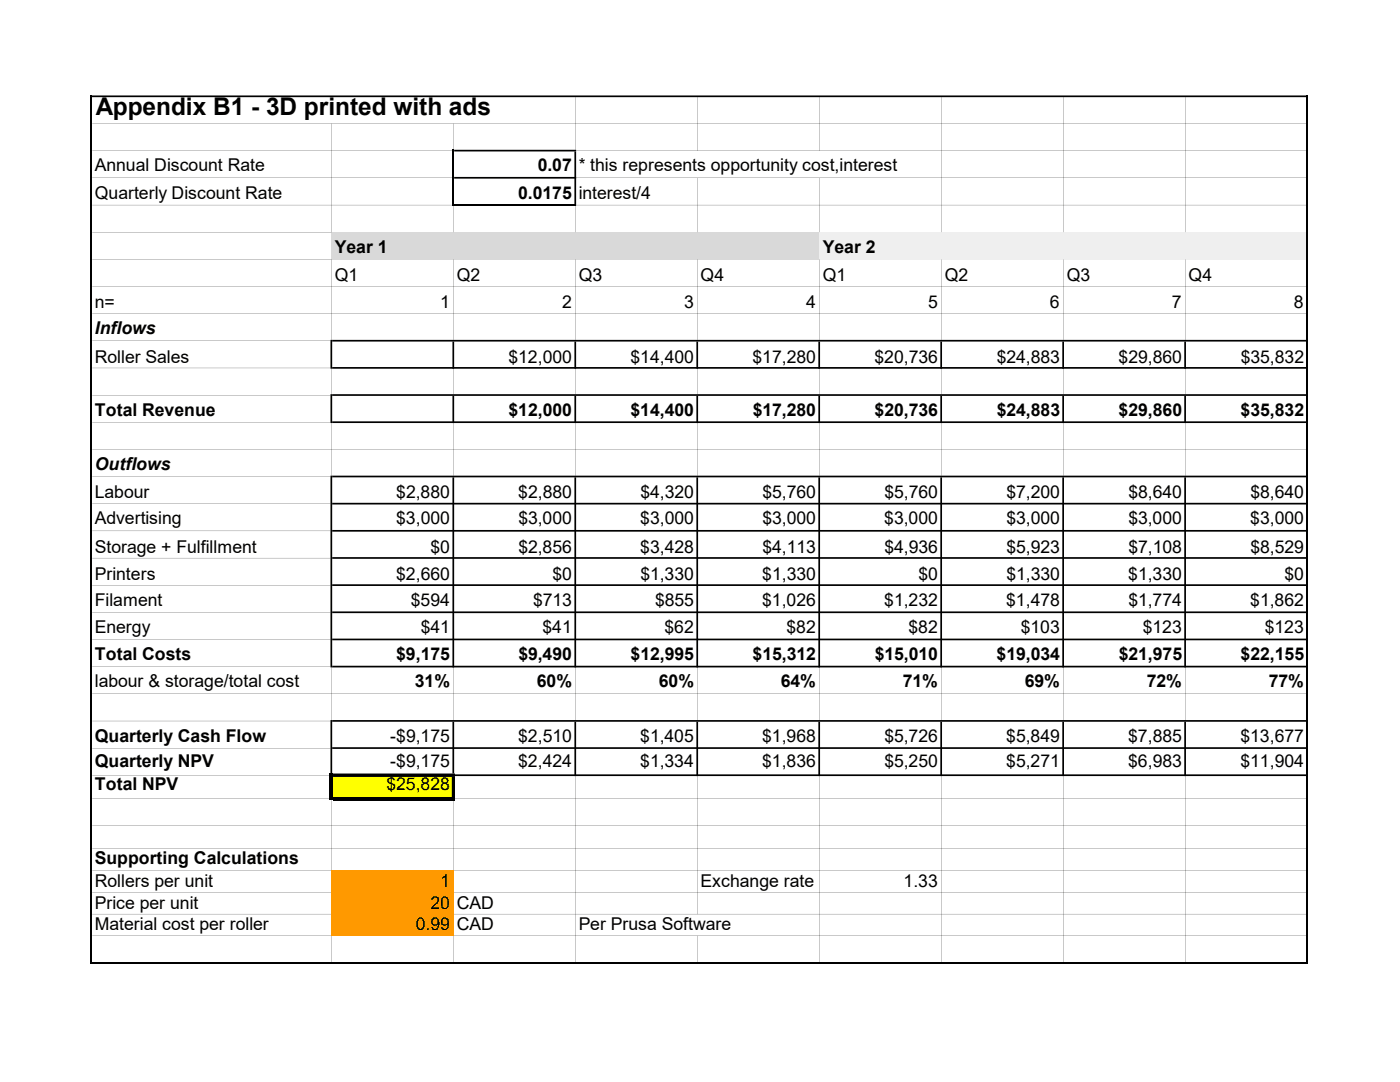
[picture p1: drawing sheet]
<svg xmlns="http://www.w3.org/2000/svg" width="279mm" height="216mm" viewBox="0 0 279 216" stroke-linecap="round" stroke-linejoin="round" font-family="sans-serif">
<defs><g id="words">
<text font-size="4.9" x="19.1" y="22.9">Appendix B1 - 3D printed with ads</text>
<g font-size="3.5">
<text x="18.9" y="34.2">Annual Discount Rate</text>
<text x="107.3" y="34.2">0.07</text>
<text x="115.5" y="34.2">* this represents opportunity cost,interest</text>
<text x="18.9" y="39.6">Quarterly Discount Rate</text>
<text x="103.4" y="39.6">0.0175</text>
<text x="115.5" y="39.6">interest/4</text>
<text x="66.8" y="50.5">Year 1</text>
<text x="164.2" y="50.5">Year 2</text>
<text x="66.8" y="56.1">Q1</text>
<text x="91.2" y="56.1">Q2</text>
<text x="115.5" y="56.1">Q3</text>
<text x="139.8" y="56.1">Q4</text>
<text x="164.2" y="56.1">Q1</text>
<text x="188.5" y="56.1">Q2</text>
<text x="212.9" y="56.1">Q3</text>
<text x="237.2" y="56.1">Q4</text>
<text x="18.9" y="61.5">n=</text>
<text x="87.9" y="61.5">1</text>
<text x="112.2" y="61.5">2</text>
<text x="136.5" y="61.5">3</text>
<text x="160.9" y="61.5">4</text>
<text x="185.2" y="61.5">5</text>
<text x="209.5" y="61.5">6</text>
<text x="233.9" y="61.5">7</text>
<text x="258.2" y="61.5">8</text>
<text x="18.9" y="66.7">Inflows</text>
<text x="18.9" y="72.3">Roller Sales</text>
<text x="101.5" y="72.3">$12,000</text>
<text x="125.9" y="72.3">$14,400</text>
<text x="150.2" y="72.3">$17,280</text>
<text x="174.5" y="72.3">$20,736</text>
<text x="198.9" y="72.3">$24,883</text>
<text x="223.2" y="72.3">$29,860</text>
<text x="247.6" y="72.3">$35,832</text>
<text x="18.9" y="83">Total Revenue</text>
<text x="101.5" y="83">$12,000</text>
<text x="125.8" y="83">$14,400</text>
<text x="150.2" y="83">$17,280</text>
<text x="174.5" y="83">$20,736</text>
<text x="198.9" y="83">$24,883</text>
<text x="223.2" y="83">$29,860</text>
<text x="247.6" y="83">$35,832</text>
<text x="18.9" y="93.8">Outflows</text>
<text x="18.9" y="99.4">Labour</text>
<text x="79.1" y="99.4">$2,880</text>
<text x="103.4" y="99.4">$2,880</text>
<text x="127.8" y="99.4">$4,320</text>
<text x="152.1" y="99.4">$5,760</text>
<text x="176.5" y="99.4">$5,760</text>
<text x="200.8" y="99.4">$7,200</text>
<text x="225.2" y="99.4">$8,640</text>
<text x="249.5" y="99.4">$8,640</text>
<text x="18.9" y="104.6">Advertising</text>
<text x="79.1" y="104.6">$3,000</text>
<text x="103.4" y="104.6">$3,000</text>
<text x="127.8" y="104.6">$3,000</text>
<text x="152.1" y="104.6">$3,000</text>
<text x="176.5" y="104.6">$3,000</text>
<text x="200.8" y="104.6">$3,000</text>
<text x="225.2" y="104.6">$3,000</text>
<text x="249.5" y="104.6">$3,000</text>
<text x="18.9" y="110.3">Storage + Fulfillment</text>
<text x="85.9" y="110.3">$0</text>
<text x="103.4" y="110.3">$2,856</text>
<text x="127.8" y="110.3">$3,428</text>
<text x="152.2" y="110.3">$4,113</text>
<text x="176.5" y="110.3">$4,936</text>
<text x="200.9" y="110.3">$5,923</text>
<text x="225.2" y="110.3">$7,108</text>
<text x="249.6" y="110.3">$8,529</text>
<text x="18.9" y="115.7">Printers</text>
<text x="79.1" y="115.7">$2,660</text>
<text x="110.2" y="115.7">$0</text>
<text x="127.8" y="115.7">$1,330</text>
<text x="152.1" y="115.7">$1,330</text>
<text x="183.3" y="115.7">$0</text>
<text x="200.8" y="115.7">$1,330</text>
<text x="225.2" y="115.7">$1,330</text>
<text x="256.4" y="115.7">$0</text>
<text x="18.9" y="120.9">Filament</text>
<text x="82" y="120.9">$594</text>
<text x="106.4" y="120.9">$713</text>
<text x="130.7" y="120.9">$855</text>
<text x="152.1" y="120.9">$1,026</text>
<text x="176.5" y="120.9">$1,232</text>
<text x="200.8" y="120.9">$1,478</text>
<text x="225.2" y="120.9">$1,774</text>
<text x="249.5" y="120.9">$1,862</text>
<text x="18.9" y="126.3">Energy</text>
<text x="18.9" y="131.7">Total Costs</text>
<text x="79.1" y="131.7">$9,175</text>
<text x="84" y="126.3">$41</text>
<text x="103.4" y="131.7">$9,490</text>
<text x="108.3" y="126.3">$41</text>
<text x="125.8" y="131.7">$12,995</text>
<text x="132.6" y="126.3">$62</text>
<text x="150.2" y="131.7">$15,312</text>
<text x="157" y="126.3">$82</text>
<text x="174.6" y="131.7">$15,010</text>
<text x="181.3" y="126.3">$82</text>
<text x="198.9" y="131.7">$19,034</text>
<text x="203.7" y="126.3">$103</text>
<text x="223.3" y="131.7">$21,975</text>
<text x="228.1" y="126.3">$123</text>
<text x="247.6" y="131.7">$22,155</text>
<text x="252.4" y="126.3">$123</text>
<text x="18.9" y="137.2">labour &amp; storage/total cost</text>
<text x="82.8" y="137.2">31%</text>
<text x="107.2" y="137.2">60%</text>
<text x="131.5" y="137.2">60%</text>
<text x="155.8" y="137.2">64%</text>
<text x="180.2" y="137.2">71%</text>
<text x="204.5" y="137.2">69%</text>
<text x="228.9" y="137.2">72%</text>
<text x="253.2" y="137.2">77%</text>
<text x="18.9" y="148">Quarterly Cash Flow</text>
<text x="77.9" y="148">-$9,175</text>
<text x="103.4" y="148">$2,510</text>
<text x="127.8" y="148">$1,405</text>
<text x="152.1" y="148">$1,968</text>
<text x="176.5" y="148">$5,726</text>
<text x="200.8" y="148">$5,849</text>
<text x="225.2" y="148">$7,885</text>
<text x="247.6" y="148">$13,677</text>
<text x="18.9" y="153.1">Quarterly NPV</text>
<text x="77.9" y="153.1">-$9,175</text>
<text x="103.4" y="153.1">$2,424</text>
<text x="127.8" y="153.1">$1,334</text>
<text x="152.1" y="153.1">$1,836</text>
<text x="176.5" y="153.1">$5,250</text>
<text x="200.8" y="153.1">$5,271</text>
<text x="225.2" y="153.1">$6,983</text>
<text x="247.6" y="153.1">$11,904</text>
<text x="18.9" y="157.7">Total NPV</text>
<text x="77.1" y="157.7">$25,828</text>
<text x="18.9" y="172.5">Supporting Calculations</text>
<text x="18.9" y="177">Rollers per unit</text>
<text x="87.8" y="177">1</text>
<text x="139.8" y="177">Exchange rate</text>
<text x="180.3" y="177">1.33</text>
<text x="18.9" y="181.3">Price per unit</text>
<text x="18.9" y="185.6">Material cost per roller</text>
<text x="83" y="185.6">0.99</text>
<text x="85.9" y="181.3">20</text>
<text x="91.1" y="181.3">CAD</text>
<text x="91.1" y="185.6">CAD</text>
<text x="115.5" y="185.6">Per Prusa Software</text>
</g>
</g></defs>
<path d="M66.1 46.3h97.4v5.5h-97.4z" fill="#d9d9d9"/>
<path d="M163.5 46.3h97.2v5.5h-97.2z" fill="#efefef"/>
<path d="M66.1 154.7h24.4v4.7h-24.4z" fill="#ff0"/>
<path d="M66.1 173.7h24.4v13h-24.4z" fill="#f90"/>
<g fill="#000">
<path d="M114.8 19.4l.1 10.5zM18.4 35.5h71.9zM90.6 35.3h24.4v.3h-24.4zM139.1 19.4l.1 10.7zM163.5 19.4v10.7zM18.4 40.9h71.9z" fill-rule="evenodd"/>
<path d="M18.4 30.1h71.9zM90.5 24.7v5.2zM90.6 29.9h24.4v.3h-24.4z" fill-rule="evenodd"/>
<path d="M66.1 24.7l.1 21.6zM90.5 41.1v5.2zM114.8 41.1l.1 5.2zM139.1 35.5l.1 10.8zM163.5 35.5v10.8zM187.8 19.4l.1 26.9zM212.2 19.4v26.9zM236.5 19.4l.1 26.9zM260.9 19.4v26.9zM18.4 51.7l47.7 .1zM18.4 68h47.6z" fill-rule="evenodd"/>
<path d="M114.6 30.2h.4v10.9h-.4zM18.4 46.3l47.7 .1z" fill-rule="evenodd"/>
<path d="M66.1 51.8l.1 16zM90.5 51.8v16zM114.8 51.8l.1 16zM139.1 51.8l.1 16zM163.5 51.8v16zM187.8 51.8l.1 16zM212.2 51.8v16zM236.5 51.8l.1 16zM260.9 51.8v16zM18.4 73.4h47.6z" fill-rule="evenodd"/>
<path d="M66 67.8h.3v5.8h-.3zM90.3 68.2h.3v5.4h-.3zM114.6 68.2h.4v5.4h-.4zM139 68.2h.3v5.4h-.3zM163.3 68.2h.4v5.4h-.4zM187.7 68.2h.3v5.4h-.3zM212 68.2h.3v5.4h-.3zM236.3 68.2h.4v5.4h-.4zM260.7 68.2h.3v5.4h-.3zM18.4 78.8l47.6 .1z" fill-rule="evenodd"/>
<path d="M66 78.7h.3v5.7h-.3zM90.3 79h.3v5.4h-.3zM114.6 79h.4v5.4h-.4zM139 79h.3v5.4h-.3zM163.3 79h.4v5.4h-.4zM187.7 79h.3v5.4h-.3zM212 79h.3v5.4h-.3zM236.3 79h.4v5.4h-.4zM260.7 79h.3v5.4h-.3zM18.4 95.1h47.6z" fill-rule="evenodd"/>
<path d="M66.1 73.6l.1 5.1zM90.5 73.6v5.1zM114.8 73.6l.1 5.1zM139.1 73.6l.1 5.1zM163.5 73.6v5.1zM187.8 73.6l.1 5.1zM212.2 73.6v5.1zM236.5 73.6l.1 5.1zM260.9 73.6v5.1zM18.4 84.2l47.6 .1z" fill-rule="evenodd"/>
<path d="M66 94.9h.3v38.3h-.3zM90.3 95.2h.3v38h-.3zM114.6 95.2h.4v38h-.4zM139 95.2h.3v38h-.3zM163.3 95.2h.4v38h-.4zM187.7 95.2h.3v38h-.3zM212 95.2h.3v38h-.3zM236.3 95.2h.4v38h-.4zM260.7 95.2h.3v38h-.3zM18.4 143.8l47.6 .1z" fill-rule="evenodd"/>
<path d="M66.1 84.4l.1 10.5zM90.5 84.4v10.5zM114.8 84.4l.1 10.5zM139.1 84.4l.1 10.5zM163.5 84.4v10.5zM187.8 84.4l.1 10.5zM212.2 84.4v10.5zM236.5 84.4l.1 10.5zM260.9 84.4v10.5zM18.4 100.5h47.6zM18.4 105.9l47.6 .1zM18.4 111.3l47.6 .1zM18.4 116.8h47.6zM18.4 122.2h47.6zM18.4 127.6h47.6zM18.4 133l47.6 .1z" fill-rule="evenodd"/>
<path d="M66.1 133.2l.1 10.5zM90.5 133.2v10.5zM114.8 133.2l.1 10.5zM139.1 133.2l.1 10.5zM163.5 133.2v10.5zM187.8 133.2l.1 10.5zM212.2 133.2v10.5zM236.5 133.2l.1 10.5zM260.9 133.2v10.5zM18.4 149.3h47.6zM18.4 154.7h47.4z" fill-rule="evenodd"/>
<path d="M66 143.7h.3v10.6h-.3zM66.5 154.3h24.3v.7h-24.3z" fill-rule="evenodd"/>
<path d="M66.1 159.7l.1 14zM90.5 159.7v14zM18.4 178.1h47.7zM18.4 182.4h47.7zM18.4 186.7h47.7zM139.1 154.9l.1 27.5zM18.4 192.1l47.7 .1z" fill-rule="evenodd"/>
<path d="M90.1 155h.7v4.7h-.7zM18.4 173.7l47.7 .1z" fill-rule="evenodd"/>
<path d="M90.3 144h.3v10.3h-.3zM114.6 144h.4v10.9h-.4zM139 144h.3v10.9h-.3zM163.3 144h.4v10.9h-.4zM187.7 144h.3v10.9h-.3zM212 144h.3v10.9h-.3zM236.3 144h.4v10.9h-.4zM260.7 144h.3v10.9h-.3zM18.4 159.3l47.4 .1z" fill-rule="evenodd"/>
<path d="M90.8 154.5h170.2v.4h-170.2zM90.8 159.3l170.1 .1zM18.4 164.8h242.5zM18.4 169.2l242.5 .1zM90.5 173.7l170.4 .1zM90.5 178.1h170.4zM90.5 182.4h170.4zM90.5 186.7h170.4zM90.5 192.1l170.4 .1zM18.1 19h242.9v.4h-242.9z" fill-rule="evenodd"/>
<path d="M66.1 186.7l.1 5.4zM90.5 186.7v5.4zM114.8 154.9l.1 37.3zM139.1 186.7l.1 5.5zM163.5 154.9v37.3zM187.8 154.9l.1 37.3zM212.2 154.9v37.3zM236.5 154.9l.1 37.3zM260.9 154.9v37.3zM18.4 24.6l242.5 .1zM115 30.1h145.9zM115 35.5h145.9zM115 40.9h145.9zM18.4 57.1l242.5 .1zM18.4 62.6h242.5zM66.3 67.8h194.7v.4h-194.7zM66.3 73.2h194.7v.4h-194.7zM66.3 78.7h194.7v.3h-194.7zM66.3 84.1h194.7v.3h-194.7zM18.4 89.7h242.5zM66.3 94.9h194.7v.3h-194.7zM66.3 100.3h194.7v.4h-194.7zM66.3 105.7h194.7v.4h-194.7zM66.3 111.2h194.7v.3h-194.7zM66.3 116.6h194.7v.3h-194.7zM66.3 122h194.7v.3h-194.7zM66.3 127.4h194.7v.4h-194.7zM66.3 132.8h194.7v.4h-194.7zM18.4 138.4l242.5 .1zM66.3 143.7h194.7v.3h-194.7zM66.3 149.1h194.7v.3h-194.7z" fill-rule="evenodd"/>
</g>
<path d="M18.2 19v173.3M260.9 19v173.3M90.5 29.9v11.2M90.6 40.9h24.4M18.1 192.1h242.9" fill="none" stroke="#000" stroke-width=".34"/>
<path d="M65.8 154.3h.7v5.4h-.7zM66.5 159h24.3v.7h-24.3z" fill="#000"/>
<use href="#words"/>
</svg>
